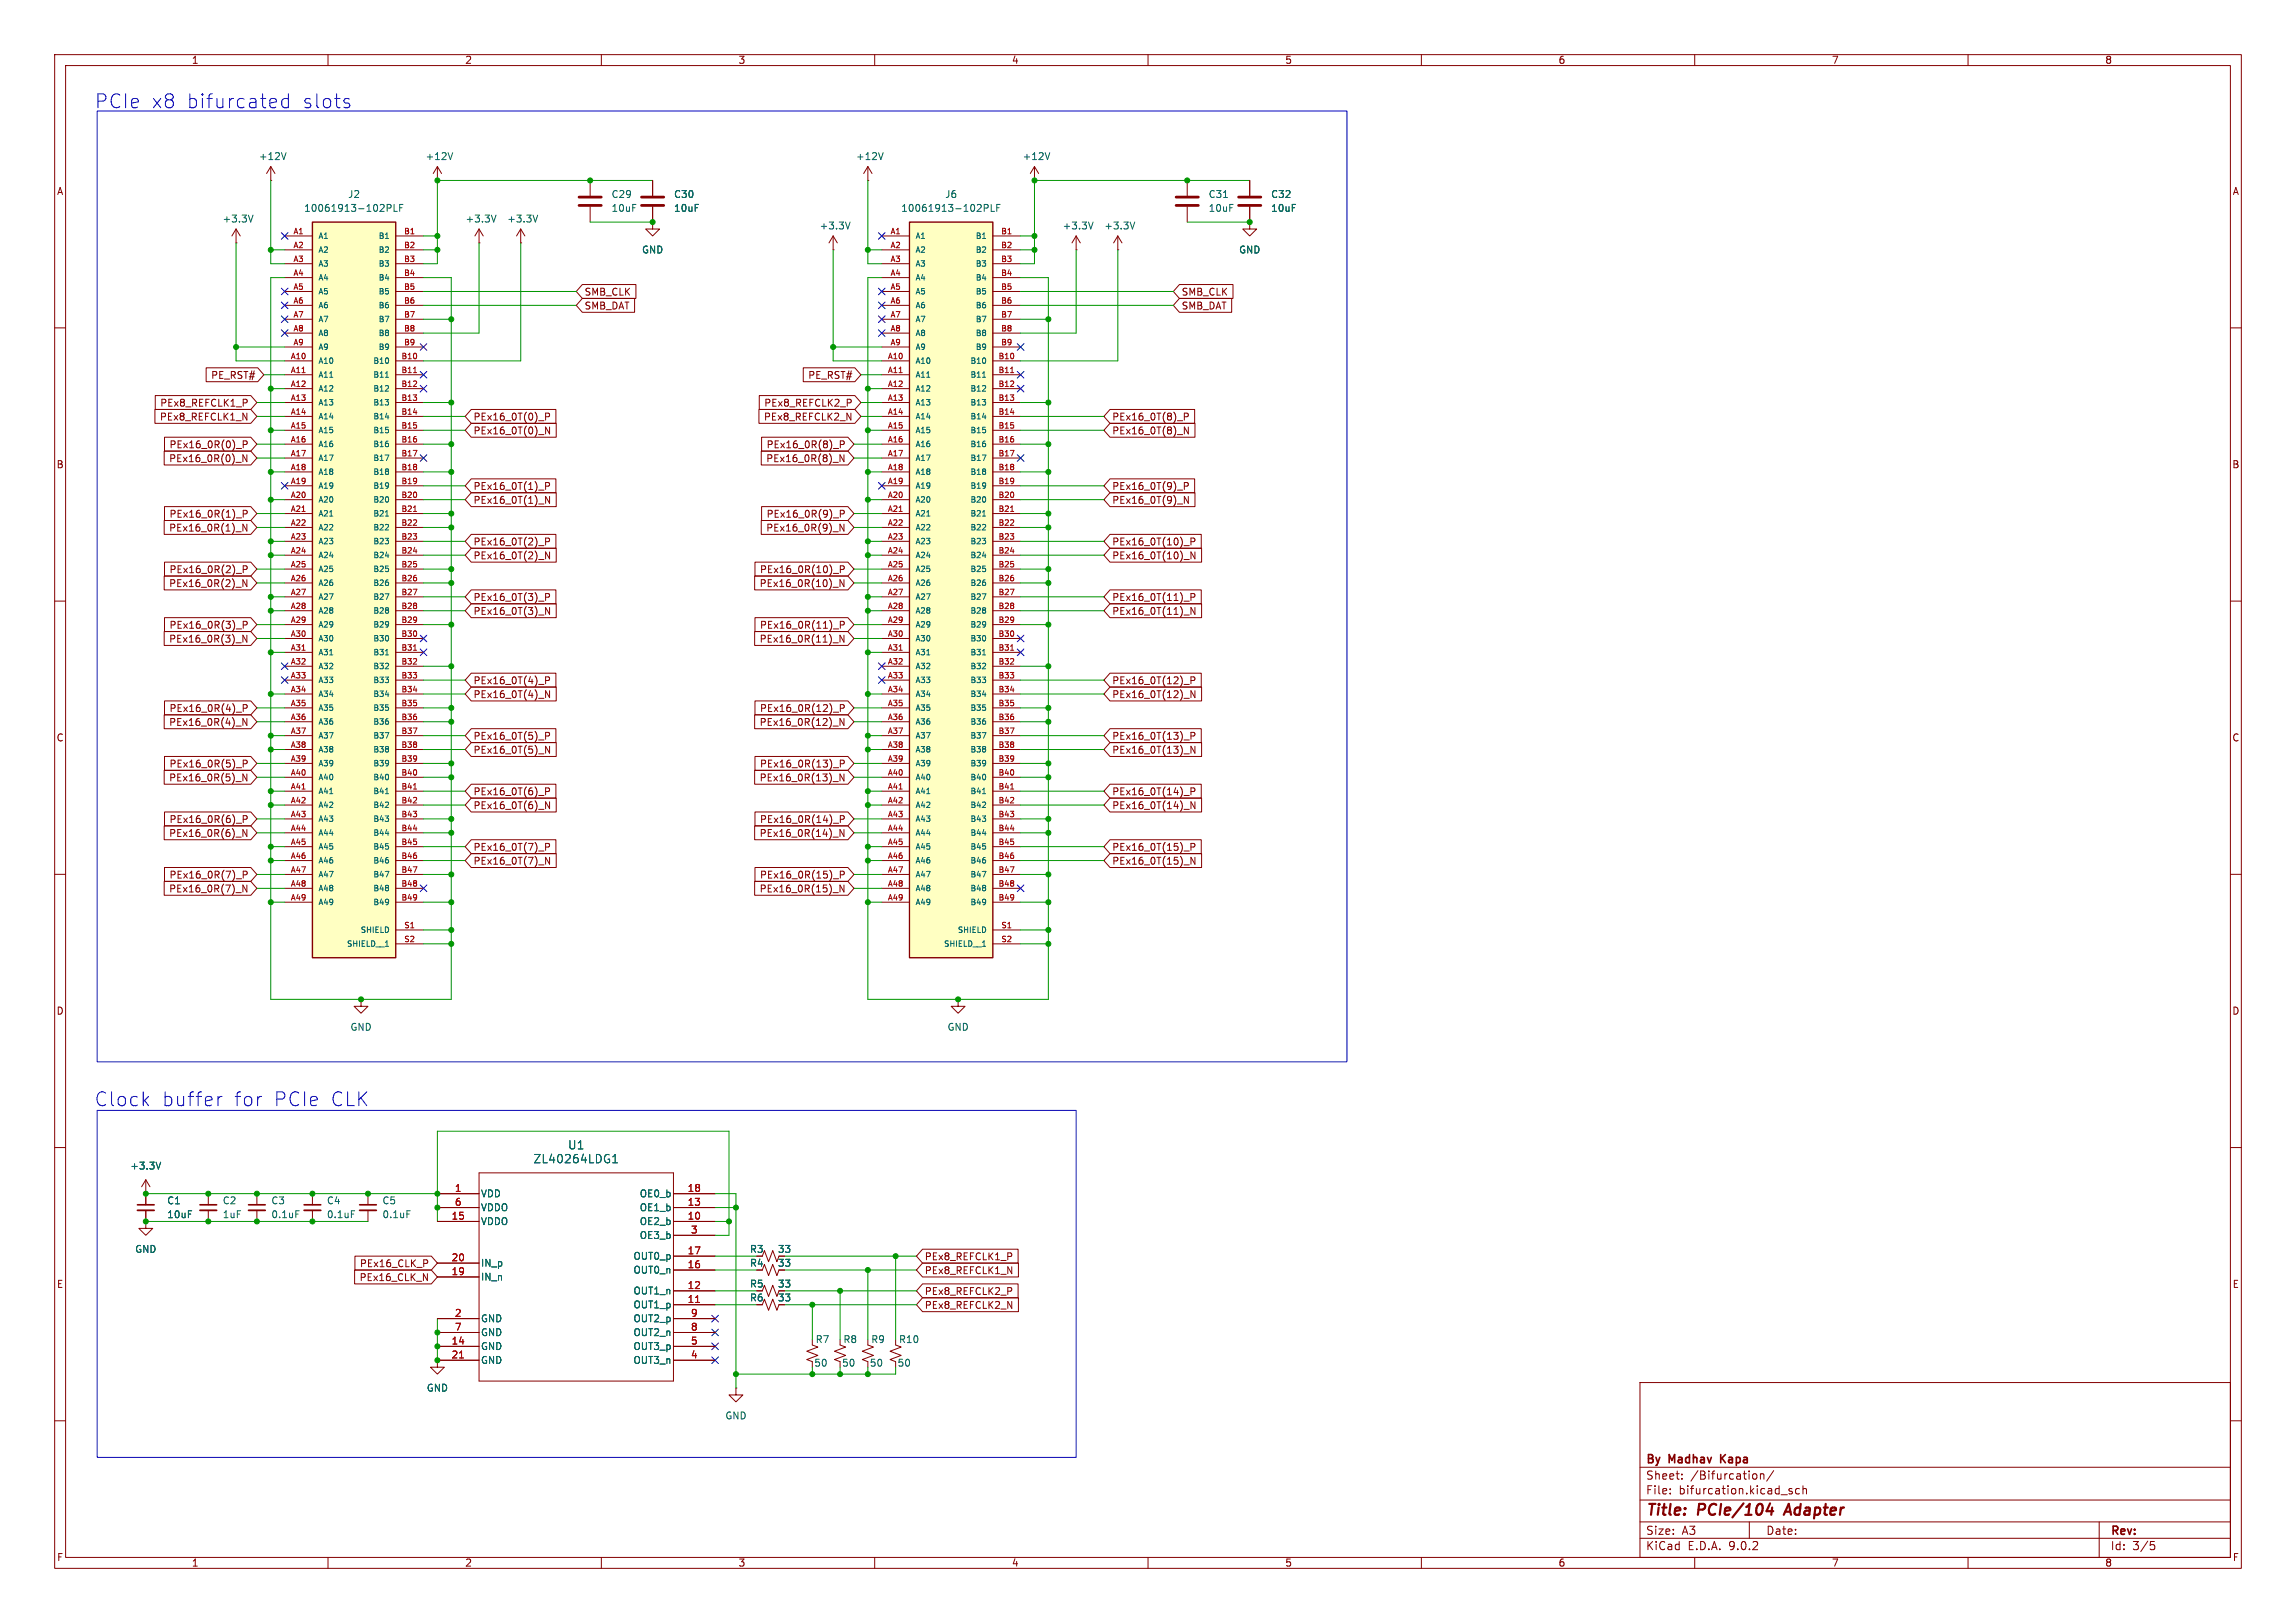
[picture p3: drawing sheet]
<svg xmlns="http://www.w3.org/2000/svg" width="420mm" height="297mm" viewBox="0 0 420 297" stroke-linecap="round" stroke-linejoin="round" font-family="sans-serif">
<defs><g id="words">
<g font-size="3.5" fill="#0000c2">
<text x="17.3" y="20">PCIe</text>
<text x="27.7" y="20">x8</text>
<text x="34" y="20">bifurcated</text>
<text x="55.2" y="20">slots</text>
<text x="17.3" y="202.7">Clock</text>
<text x="29.6" y="202.7">buffer</text>
<text x="42.7" y="202.7">for</text>
<text x="49.9" y="202.7">PCIe</text>
<text x="60.3" y="202.7">CLK</text>
</g>
<g font-size="2.8" fill="#840000">
<text x="301" y="277.9">Title:</text>
<text x="310.6" y="277.9">PCIe/104</text>
<text x="327.4" y="277.9">Adapter</text>
</g>
<g font-size="2.1" fill="#006464">
<text x="97.5" y="213.1">ZL40264LDG1</text>
<text x="103.8" y="210.5">U1</text>
</g>
<g font-size="2.1" fill="#840000">
<text x="301" y="268.2">By</text>
<text x="305.4" y="268.2">Madhav</text>
<text x="315.4" y="268.2">Kapa</text>
<text x="301" y="273.7">File:</text>
<text x="301" y="271">Sheet:</text>
<text x="307.1" y="273.7">bifurcation.kicad_sch</text>
<text x="309.2" y="271">/Bifurcation/</text>
<text x="301" y="281.1">Size:</text>
<text x="307.6" y="281.1">A3</text>
<text x="323" y="281.1">Date:</text>
<text x="386" y="281.3">Rev:</text>
<text x="301" y="283.9">KiCad</text>
<text x="308.7" y="283.9">E.D.A.</text>
<text x="316.3" y="283.9">9.0.2</text>
<text x="386" y="283.9">Id:</text>
<text x="390.1" y="283.9">3/5</text>
</g>
<g font-size="1.8" fill="#840000">
<text x="35" y="11.9">1</text>
<text x="85" y="11.9">2</text>
<text x="135" y="11.9">3</text>
<text x="185" y="11.9">4</text>
<text x="235" y="11.9">5</text>
<text x="285" y="11.9">6</text>
<text x="335" y="11.9">7</text>
<text x="385" y="11.9">8</text>
<text x="10.3" y="35.9">A</text>
<text x="408.3" y="35.9">A</text>
<text x="106.8" y="54.3">SMB_CLK</text>
<text x="106.8" y="56.8">SMB_DAT</text>
<text x="216.1" y="54.3">SMB_CLK</text>
<text x="216.1" y="56.8">SMB_DAT</text>
<text x="38.5" y="69.5">PE_RST#</text>
<text x="147.7" y="69.5">PE_RST#</text>
<text x="29.2" y="77.2">PEx8_REFCLK1_N</text>
<text x="29.2" y="74.6">PEx8_REFCLK1_P</text>
<text x="86.5" y="77.2">PEx16_0T(0)_P</text>
<text x="139.6" y="77.2">PEx8_REFCLK2_N</text>
<text x="139.7" y="74.6">PEx8_REFCLK2_P</text>
<text x="203.4" y="77.2">PEx16_0T(8)_P</text>
<text x="30.9" y="82.2">PEx16_0R(0)_P</text>
<text x="86.5" y="79.7">PEx16_0T(0)_N</text>
<text x="140.1" y="82.2">PEx16_0R(8)_P</text>
<text x="203.4" y="79.7">PEx16_0T(8)_N</text>
<text x="10.3" y="85.9">B</text>
<text x="30.8" y="84.8">PEx16_0R(0)_N</text>
<text x="86.5" y="89.9">PEx16_0T(1)_P</text>
<text x="140.1" y="84.8">PEx16_0R(8)_N</text>
<text x="203.4" y="89.9">PEx16_0T(9)_P</text>
<text x="408.2" y="85.9">B</text>
<text x="30.9" y="94.9">PEx16_0R(1)_P</text>
<text x="86.5" y="92.4">PEx16_0T(1)_N</text>
<text x="140.1" y="94.9">PEx16_0R(9)_P</text>
<text x="203.4" y="92.4">PEx16_0T(9)_N</text>
<text x="30.8" y="97.5">PEx16_0R(1)_N</text>
<text x="86.5" y="100">PEx16_0T(2)_P</text>
<text x="140.1" y="97.5">PEx16_0R(9)_N</text>
<text x="203.4" y="100">PEx16_0T(10)_P</text>
<text x="30.8" y="107.6">PEx16_0R(2)_N</text>
<text x="30.9" y="105.1">PEx16_0R(2)_P</text>
<text x="86.5" y="102.6">PEx16_0T(2)_N</text>
<text x="138.9" y="107.6">PEx16_0R(10)_N</text>
<text x="138.9" y="105.1">PEx16_0R(10)_P</text>
<text x="203.4" y="102.6">PEx16_0T(10)_N</text>
<text x="86.5" y="110.2">PEx16_0T(3)_P</text>
<text x="86.5" y="112.7">PEx16_0T(3)_N</text>
<text x="203.4" y="112.7">PEx16_0T(11)_N</text>
<text x="203.4" y="110.2">PEx16_0T(11)_P</text>
<text x="30.8" y="117.8">PEx16_0R(3)_N</text>
<text x="30.9" y="115.3">PEx16_0R(3)_P</text>
<text x="138.9" y="117.8">PEx16_0R(11)_N</text>
<text x="138.9" y="115.3">PEx16_0R(11)_P</text>
<text x="86.5" y="125.4">PEx16_0T(4)_P</text>
<text x="203.4" y="125.4">PEx16_0T(12)_P</text>
<text x="30.9" y="130.5">PEx16_0R(4)_P</text>
<text x="86.5" y="128">PEx16_0T(4)_N</text>
<text x="138.9" y="130.5">PEx16_0R(12)_P</text>
<text x="203.4" y="128">PEx16_0T(12)_N</text>
<text x="10.3" y="135.9">C</text>
<text x="30.8" y="133">PEx16_0R(4)_N</text>
<text x="86.5" y="135.6">PEx16_0T(5)_P</text>
<text x="138.9" y="133">PEx16_0R(12)_N</text>
<text x="203.4" y="135.6">PEx16_0T(13)_P</text>
<text x="408.2" y="135.9">C</text>
<text x="30.8" y="143.2">PEx16_0R(5)_N</text>
<text x="30.9" y="140.7">PEx16_0R(5)_P</text>
<text x="86.5" y="138.1">PEx16_0T(5)_N</text>
<text x="138.9" y="143.2">PEx16_0R(13)_N</text>
<text x="138.9" y="140.7">PEx16_0R(13)_P</text>
<text x="203.4" y="138.1">PEx16_0T(13)_N</text>
<text x="86.5" y="145.7">PEx16_0T(6)_P</text>
<text x="86.5" y="148.3">PEx16_0T(6)_N</text>
<text x="203.4" y="148.3">PEx16_0T(14)_N</text>
<text x="203.4" y="145.7">PEx16_0T(14)_P</text>
<text x="30.8" y="153.4">PEx16_0R(6)_N</text>
<text x="30.9" y="150.8">PEx16_0R(6)_P</text>
<text x="86.5" y="155.9">PEx16_0T(7)_P</text>
<text x="138.9" y="153.4">PEx16_0R(14)_N</text>
<text x="138.9" y="150.8">PEx16_0R(14)_P</text>
<text x="203.4" y="155.9">PEx16_0T(15)_P</text>
<text x="30.9" y="161">PEx16_0R(7)_P</text>
<text x="86.5" y="158.4">PEx16_0T(7)_N</text>
<text x="138.9" y="161">PEx16_0R(15)_P</text>
<text x="203.4" y="158.4">PEx16_0T(15)_N</text>
<text x="30.8" y="163.5">PEx16_0R(7)_N</text>
<text x="138.9" y="163.5">PEx16_0R(15)_N</text>
<text x="10.3" y="185.9">D</text>
<text x="408.2" y="185.9">D</text>
<text x="65.7" y="232.1">PEx16_CLK_P</text>
<text x="137.1" y="229.5">R3</text>
<text x="137.1" y="232">R4</text>
<text x="142.2" y="229.5">33</text>
<text x="142.2" y="232">33</text>
<text x="169.1" y="233.4">PEx8_REFCLK1_N</text>
<text x="169.1" y="230.8">PEx8_REFCLK1_P</text>
<text x="10.3" y="235.9">E</text>
<text x="65.7" y="234.6">PEx16_CLK_N</text>
<text x="137.1" y="238.4">R6</text>
<text x="137.1" y="235.8">R5</text>
<text x="142.2" y="238.4">33</text>
<text x="142.2" y="235.8">33</text>
<text x="169.1" y="237.2">PEx8_REFCLK2_P</text>
<text x="169.1" y="239.7">PEx8_REFCLK2_N</text>
<text x="408.3" y="235.9">E</text>
<text x="10.3" y="285.9">F</text>
<text x="35" y="286.9">1</text>
<text x="85" y="286.9">2</text>
<text x="135" y="286.9">3</text>
<text x="185" y="286.9">4</text>
<text x="235" y="286.9">5</text>
<text x="285" y="286.9">6</text>
<text x="335" y="286.9">7</text>
<text x="385" y="286.9">8</text>
<text x="408.3" y="285.9">F</text>
</g>
<g font-size="1.8" fill="#006464">
<text x="47.3" y="29.5">+12V</text>
<text x="77.7" y="29.5">+12V</text>
<text x="156.5" y="29.5">+12V</text>
<text x="187" y="29.5">+12V</text>
<text x="40.6" y="40.9">+3.3V</text>
<text x="55.5" y="39">10061913-102PLF</text>
<text x="63.6" y="36.4">J2</text>
<text x="85.1" y="40.9">+3.3V</text>
<text x="92.7" y="40.9">+3.3V</text>
<text x="111.8" y="36.4">C29</text>
<text x="111.8" y="39">10uF</text>
<text x="123.2" y="36.4">C30</text>
<text x="123.2" y="39">10uF</text>
<text x="164.8" y="39">10061913-102PLF</text>
<text x="172.8" y="36.4">J6</text>
<text x="221" y="36.4">C31</text>
<text x="221" y="39">10uF</text>
<text x="232.4" y="36.4">C32</text>
<text x="232.4" y="39">10uF</text>
<text x="117.3" y="46.6">GND</text>
<text x="149.8" y="42.2">+3.3V</text>
<text x="194.3" y="42.2">+3.3V</text>
<text x="201.9" y="42.2">+3.3V</text>
<text x="226.6" y="46.6">GND</text>
<text x="64" y="188.8">GND</text>
<text x="173.2" y="188.8">GND</text>
<text x="23.7" y="214.2">+3.3V</text>
<text x="30.5" y="220.6">C1</text>
<text x="40.6" y="220.6">C2</text>
<text x="49.5" y="220.6">C3</text>
<text x="59.7" y="220.6">C4</text>
<text x="69.9" y="220.6">C5</text>
<text x="87.9" y="219.3">VDD</text>
<text x="87.9" y="221.8">VDDO</text>
<text x="116.9" y="219.3">OE0_b</text>
<text x="116.9" y="221.8">OE1_b</text>
<text x="30.5" y="223.1">10uF</text>
<text x="40.6" y="223.1">1uF</text>
<text x="49.5" y="223.1">0.1uF</text>
<text x="59.7" y="223.1">0.1uF</text>
<text x="69.9" y="223.1">0.1uF</text>
<text x="87.9" y="224.4">VDDO</text>
<text x="116.9" y="224.4">OE2_b</text>
<text x="116.9" y="226.9">OE3_b</text>
<text x="24.6" y="229.5">GND</text>
<text x="87.9" y="232">IN_p</text>
<text x="115.8" y="230.7">OUT0_p</text>
<text x="115.8" y="233.3">OUT0_n</text>
<text x="87.9" y="234.5">IN_n</text>
<text x="115.8" y="237.1">OUT1_n</text>
<text x="115.8" y="239.6">OUT1_p</text>
<text x="87.9" y="242.2">GND</text>
<text x="87.9" y="244.7">GND</text>
<text x="115.8" y="242.2">OUT2_p</text>
<text x="115.8" y="244.7">OUT2_n</text>
<text x="149.1" y="246">R7</text>
<text x="154.2" y="246">R8</text>
<text x="159.3" y="246">R9</text>
<text x="164.3" y="246">R10</text>
<text x="87.9" y="247.2">GND</text>
<text x="87.9" y="249.8">GND</text>
<text x="115.8" y="247.2">OUT3_p</text>
<text x="115.8" y="249.8">OUT3_n</text>
<text x="148.9" y="250.3">50</text>
<text x="153.9" y="250.3">50</text>
<text x="159" y="250.3">50</text>
<text x="164.1" y="250.3">50</text>
<text x="78" y="254.9">GND</text>
<text x="132.6" y="259.9">GND</text>
</g>
<g font-size="1.8" fill="#a90000">
<text x="83.1" y="218.2">1</text>
<text x="83.1" y="220.7">6</text>
<text x="125.7" y="218.2">18</text>
<text x="125.7" y="220.7">13</text>
<text x="82.5" y="223.3">15</text>
<text x="125.7" y="223.3">10</text>
<text x="126.3" y="225.8">3</text>
<text x="82.5" y="230.9">20</text>
<text x="82.5" y="233.4">19</text>
<text x="125.7" y="229.6">17</text>
<text x="125.7" y="232.2">16</text>
<text x="125.7" y="236">12</text>
<text x="125.7" y="238.5">11</text>
<text x="83.1" y="241">2</text>
<text x="83.1" y="243.6">7</text>
<text x="126.3" y="241">9</text>
<text x="126.3" y="243.6">8</text>
<text x="82.5" y="246.1">14</text>
<text x="82.5" y="248.7">21</text>
<text x="126.3" y="246.1">5</text>
<text x="126.3" y="248.7">4</text>
</g>
<g font-size="1.4" fill="#a90000">
<text x="53.6" y="42.9">A1</text>
<text x="53.6" y="45.5">A2</text>
<text x="73.8" y="42.9">B1</text>
<text x="73.8" y="45.5">B2</text>
<text x="162.8" y="42.9">A1</text>
<text x="162.8" y="45.5">A2</text>
<text x="183" y="42.9">B1</text>
<text x="183" y="45.5">B2</text>
<text x="53.6" y="48">A3</text>
<text x="53.6" y="50.5">A4</text>
<text x="53.6" y="53.1">A5</text>
<text x="73.8" y="48">B3</text>
<text x="73.8" y="50.5">B4</text>
<text x="73.8" y="53.1">B5</text>
<text x="162.8" y="48">A3</text>
<text x="162.8" y="50.5">A4</text>
<text x="162.8" y="53.1">A5</text>
<text x="183" y="48">B3</text>
<text x="183" y="50.5">B4</text>
<text x="183" y="53.1">B5</text>
<text x="53.6" y="55.6">A6</text>
<text x="53.6" y="58.2">A7</text>
<text x="73.8" y="55.6">B6</text>
<text x="73.8" y="58.2">B7</text>
<text x="162.8" y="55.6">A6</text>
<text x="162.8" y="58.2">A7</text>
<text x="183" y="55.6">B6</text>
<text x="183" y="58.2">B7</text>
<text x="53.1" y="65.8">A10</text>
<text x="53.6" y="60.7">A8</text>
<text x="53.6" y="63.2">A9</text>
<text x="73.3" y="65.8">B10</text>
<text x="73.8" y="60.7">B8</text>
<text x="73.8" y="63.2">B9</text>
<text x="162.3" y="65.8">A10</text>
<text x="162.8" y="60.7">A8</text>
<text x="162.8" y="63.2">A9</text>
<text x="182.5" y="65.8">B10</text>
<text x="183" y="60.7">B8</text>
<text x="183" y="63.2">B9</text>
<text x="53.1" y="68.3">A11</text>
<text x="53.1" y="70.9">A12</text>
<text x="73.3" y="68.3">B11</text>
<text x="73.3" y="70.9">B12</text>
<text x="162.3" y="68.3">A11</text>
<text x="162.3" y="70.9">A12</text>
<text x="182.5" y="68.3">B11</text>
<text x="182.5" y="70.9">B12</text>
<text x="53.1" y="73.4">A13</text>
<text x="53.1" y="75.9">A14</text>
<text x="73.3" y="73.4">B13</text>
<text x="73.3" y="75.9">B14</text>
<text x="162.3" y="73.4">A13</text>
<text x="162.3" y="75.9">A14</text>
<text x="182.5" y="73.4">B13</text>
<text x="182.5" y="75.9">B14</text>
<text x="53.1" y="78.5">A15</text>
<text x="53.1" y="81">A16</text>
<text x="53.1" y="83.6">A17</text>
<text x="73.3" y="78.5">B15</text>
<text x="73.3" y="81">B16</text>
<text x="73.3" y="83.6">B17</text>
<text x="162.3" y="78.5">A15</text>
<text x="162.3" y="81">A16</text>
<text x="162.3" y="83.6">A17</text>
<text x="182.5" y="78.5">B15</text>
<text x="182.5" y="81">B16</text>
<text x="182.5" y="83.6">B17</text>
<text x="53.1" y="86.1">A18</text>
<text x="53.1" y="88.6">A19</text>
<text x="73.3" y="86.1">B18</text>
<text x="73.3" y="88.6">B19</text>
<text x="162.3" y="86.1">A18</text>
<text x="162.3" y="88.6">A19</text>
<text x="182.5" y="86.1">B18</text>
<text x="182.5" y="88.6">B19</text>
<text x="53.1" y="91.2">A20</text>
<text x="53.1" y="93.7">A21</text>
<text x="73.3" y="91.2">B20</text>
<text x="73.3" y="93.7">B21</text>
<text x="162.3" y="91.2">A20</text>
<text x="162.3" y="93.7">A21</text>
<text x="182.5" y="91.2">B20</text>
<text x="182.5" y="93.7">B21</text>
<text x="53.1" y="96.3">A22</text>
<text x="53.1" y="98.8">A23</text>
<text x="53.1" y="101.3">A24</text>
<text x="73.3" y="96.3">B22</text>
<text x="73.3" y="98.8">B23</text>
<text x="73.3" y="101.3">B24</text>
<text x="162.3" y="96.3">A22</text>
<text x="162.3" y="98.8">A23</text>
<text x="162.3" y="101.3">A24</text>
<text x="182.5" y="96.3">B22</text>
<text x="182.5" y="98.8">B23</text>
<text x="182.5" y="101.3">B24</text>
<text x="53.1" y="103.9">A25</text>
<text x="53.1" y="106.4">A26</text>
<text x="73.3" y="103.9">B25</text>
<text x="73.3" y="106.4">B26</text>
<text x="162.3" y="103.9">A25</text>
<text x="162.3" y="106.4">A26</text>
<text x="182.5" y="103.9">B25</text>
<text x="182.5" y="106.4">B26</text>
<text x="53.1" y="109">A27</text>
<text x="53.1" y="111.5">A28</text>
<text x="73.3" y="109">B27</text>
<text x="73.3" y="111.5">B28</text>
<text x="162.3" y="109">A27</text>
<text x="162.3" y="111.5">A28</text>
<text x="182.5" y="109">B27</text>
<text x="182.5" y="111.5">B28</text>
<text x="53.1" y="114">A29</text>
<text x="53.1" y="116.6">A30</text>
<text x="53.1" y="119.1">A31</text>
<text x="73.3" y="114">B29</text>
<text x="73.3" y="116.6">B30</text>
<text x="73.3" y="119.1">B31</text>
<text x="162.3" y="114">A29</text>
<text x="162.3" y="116.6">A30</text>
<text x="162.3" y="119.1">A31</text>
<text x="182.5" y="114">B29</text>
<text x="182.5" y="116.6">B30</text>
<text x="182.5" y="119.1">B31</text>
<text x="53.1" y="121.7">A32</text>
<text x="53.1" y="124.2">A33</text>
<text x="73.3" y="121.7">B32</text>
<text x="73.3" y="124.2">B33</text>
<text x="162.3" y="121.7">A32</text>
<text x="162.3" y="124.2">A33</text>
<text x="182.5" y="121.7">B32</text>
<text x="182.5" y="124.2">B33</text>
<text x="53.1" y="126.7">A34</text>
<text x="53.1" y="129.3">A35</text>
<text x="53.1" y="131.8">A36</text>
<text x="73.3" y="126.7">B34</text>
<text x="73.3" y="129.3">B35</text>
<text x="73.3" y="131.8">B36</text>
<text x="162.3" y="126.7">A34</text>
<text x="162.3" y="129.3">A35</text>
<text x="162.3" y="131.8">A36</text>
<text x="182.5" y="126.7">B34</text>
<text x="182.5" y="129.3">B35</text>
<text x="182.5" y="131.8">B36</text>
<text x="53.1" y="134.4">A37</text>
<text x="53.1" y="136.9">A38</text>
<text x="73.3" y="134.4">B37</text>
<text x="73.3" y="136.9">B38</text>
<text x="162.3" y="134.4">A37</text>
<text x="162.3" y="136.9">A38</text>
<text x="182.5" y="134.4">B37</text>
<text x="182.5" y="136.9">B38</text>
<text x="53.1" y="139.4">A39</text>
<text x="53.1" y="142">A40</text>
<text x="73.3" y="139.4">B39</text>
<text x="73.3" y="142">B40</text>
<text x="162.3" y="139.4">A39</text>
<text x="162.3" y="142">A40</text>
<text x="182.5" y="139.4">B39</text>
<text x="182.5" y="142">B40</text>
<text x="53.1" y="144.5">A41</text>
<text x="53.1" y="147.1">A42</text>
<text x="53.1" y="149.6">A43</text>
<text x="73.3" y="144.5">B41</text>
<text x="73.3" y="147.1">B42</text>
<text x="73.3" y="149.6">B43</text>
<text x="162.3" y="144.5">A41</text>
<text x="162.3" y="147.1">A42</text>
<text x="162.3" y="149.6">A43</text>
<text x="182.5" y="144.5">B41</text>
<text x="182.5" y="147.1">B42</text>
<text x="182.5" y="149.6">B43</text>
<text x="53.1" y="152.1">A44</text>
<text x="53.1" y="154.7">A45</text>
<text x="73.3" y="152.1">B44</text>
<text x="73.3" y="154.7">B45</text>
<text x="162.3" y="152.1">A44</text>
<text x="162.3" y="154.7">A45</text>
<text x="182.5" y="152.1">B44</text>
<text x="182.5" y="154.7">B45</text>
<text x="53.1" y="157.2">A46</text>
<text x="53.1" y="159.8">A47</text>
<text x="73.3" y="157.2">B46</text>
<text x="73.3" y="159.8">B47</text>
<text x="162.3" y="157.2">A46</text>
<text x="162.3" y="159.8">A47</text>
<text x="182.5" y="157.2">B46</text>
<text x="182.5" y="159.8">B47</text>
<text x="53.1" y="162.3">A48</text>
<text x="53.1" y="164.8">A49</text>
<text x="73.3" y="162.3">B48</text>
<text x="73.3" y="164.8">B49</text>
<text x="162.3" y="162.3">A48</text>
<text x="162.3" y="164.8">A49</text>
<text x="182.5" y="162.3">B48</text>
<text x="182.5" y="164.8">B49</text>
<text x="73.8" y="169.9">S1</text>
<text x="73.8" y="172.5">S2</text>
<text x="183.1" y="169.9">S1</text>
<text x="183.1" y="172.5">S2</text>
</g>
<g font-size="1.4" fill="#006464">
<text x="58.2" y="43.9">A1</text>
<text x="58.2" y="46.5">A2</text>
<text x="69.1" y="43.9">B1</text>
<text x="69.1" y="46.5">B2</text>
<text x="167.4" y="43.9">A1</text>
<text x="167.4" y="46.5">A2</text>
<text x="178.4" y="43.9">B1</text>
<text x="178.4" y="46.5">B2</text>
<text x="58.2" y="49">A3</text>
<text x="58.2" y="51.5">A4</text>
<text x="69.1" y="49">B3</text>
<text x="69.1" y="51.5">B4</text>
<text x="167.4" y="49">A3</text>
<text x="167.4" y="51.5">A4</text>
<text x="178.4" y="49">B3</text>
<text x="178.4" y="51.5">B4</text>
<text x="58.2" y="54.1">A5</text>
<text x="58.2" y="56.6">A6</text>
<text x="58.2" y="59.2">A7</text>
<text x="69.1" y="54.1">B5</text>
<text x="69.1" y="56.6">B6</text>
<text x="69.1" y="59.2">B7</text>
<text x="167.4" y="54.1">A5</text>
<text x="167.4" y="56.6">A6</text>
<text x="167.4" y="59.2">A7</text>
<text x="178.4" y="54.1">B5</text>
<text x="178.4" y="56.6">B6</text>
<text x="178.4" y="59.2">B7</text>
<text x="58.2" y="61.7">A8</text>
<text x="58.2" y="64.2">A9</text>
<text x="69.1" y="61.7">B8</text>
<text x="69.1" y="64.2">B9</text>
<text x="167.4" y="61.7">A8</text>
<text x="167.4" y="64.2">A9</text>
<text x="178.4" y="61.7">B8</text>
<text x="178.4" y="64.2">B9</text>
<text x="58.2" y="66.8">A10</text>
<text x="58.2" y="69.3">A11</text>
<text x="58.2" y="71.9">A12</text>
<text x="68.2" y="66.8">B10</text>
<text x="68.2" y="69.3">B11</text>
<text x="68.2" y="71.9">B12</text>
<text x="167.4" y="66.8">A10</text>
<text x="167.4" y="69.3">A11</text>
<text x="167.4" y="71.9">A12</text>
<text x="177.4" y="66.8">B10</text>
<text x="177.4" y="69.3">B11</text>
<text x="177.4" y="71.9">B12</text>
<text x="58.2" y="74.4">A13</text>
<text x="58.2" y="76.9">A14</text>
<text x="68.2" y="74.4">B13</text>
<text x="68.2" y="76.9">B14</text>
<text x="167.4" y="74.4">A13</text>
<text x="167.4" y="76.9">A14</text>
<text x="177.4" y="74.4">B13</text>
<text x="177.4" y="76.9">B14</text>
<text x="58.2" y="79.5">A15</text>
<text x="58.2" y="82">A16</text>
<text x="68.2" y="79.5">B15</text>
<text x="68.2" y="82">B16</text>
<text x="167.4" y="79.5">A15</text>
<text x="167.4" y="82">A16</text>
<text x="177.4" y="79.5">B15</text>
<text x="177.4" y="82">B16</text>
<text x="58.2" y="84.6">A17</text>
<text x="58.2" y="87.1">A18</text>
<text x="58.2" y="89.6">A19</text>
<text x="68.2" y="84.6">B17</text>
<text x="68.2" y="87.1">B18</text>
<text x="68.2" y="89.6">B19</text>
<text x="167.4" y="84.6">A17</text>
<text x="167.4" y="87.1">A18</text>
<text x="167.4" y="89.6">A19</text>
<text x="177.4" y="84.6">B17</text>
<text x="177.4" y="87.1">B18</text>
<text x="177.4" y="89.6">B19</text>
<text x="58.2" y="92.2">A20</text>
<text x="58.2" y="94.7">A21</text>
<text x="68.2" y="92.2">B20</text>
<text x="68.2" y="94.7">B21</text>
<text x="167.4" y="92.2">A20</text>
<text x="167.4" y="94.7">A21</text>
<text x="177.4" y="92.2">B20</text>
<text x="177.4" y="94.7">B21</text>
<text x="58.2" y="97.3">A22</text>
<text x="58.2" y="99.8">A23</text>
<text x="68.2" y="97.3">B22</text>
<text x="68.2" y="99.8">B23</text>
<text x="167.4" y="97.3">A22</text>
<text x="167.4" y="99.8">A23</text>
<text x="177.4" y="97.3">B22</text>
<text x="177.4" y="99.8">B23</text>
<text x="58.2" y="102.3">A24</text>
<text x="58.2" y="104.9">A25</text>
<text x="58.2" y="107.4">A26</text>
<text x="68.2" y="102.3">B24</text>
<text x="68.2" y="104.9">B25</text>
<text x="68.2" y="107.4">B26</text>
<text x="167.4" y="102.3">A24</text>
<text x="167.4" y="104.9">A25</text>
<text x="167.4" y="107.4">A26</text>
<text x="177.4" y="102.3">B24</text>
<text x="177.4" y="104.9">B25</text>
<text x="177.4" y="107.4">B26</text>
<text x="58.2" y="110">A27</text>
<text x="58.2" y="112.5">A28</text>
<text x="68.2" y="110">B27</text>
<text x="68.2" y="112.5">B28</text>
<text x="167.4" y="110">A27</text>
<text x="167.4" y="112.5">A28</text>
<text x="177.4" y="110">B27</text>
<text x="177.4" y="112.5">B28</text>
<text x="58.2" y="115">A29</text>
<text x="58.2" y="117.6">A30</text>
<text x="68.2" y="115">B29</text>
<text x="68.2" y="117.6">B30</text>
<text x="167.4" y="115">A29</text>
<text x="167.4" y="117.6">A30</text>
<text x="177.4" y="115">B29</text>
<text x="177.4" y="117.6">B30</text>
<text x="58.2" y="120.1">A31</text>
<text x="58.2" y="122.7">A32</text>
<text x="58.2" y="125.2">A33</text>
<text x="68.2" y="120.1">B31</text>
<text x="68.2" y="122.7">B32</text>
<text x="68.2" y="125.2">B33</text>
<text x="167.4" y="120.1">A31</text>
<text x="167.4" y="122.7">A32</text>
<text x="167.4" y="125.2">A33</text>
<text x="177.4" y="120.1">B31</text>
<text x="177.4" y="122.7">B32</text>
<text x="177.4" y="125.2">B33</text>
<text x="58.2" y="127.7">A34</text>
<text x="58.2" y="130.3">A35</text>
<text x="68.2" y="127.7">B34</text>
<text x="68.2" y="130.3">B35</text>
<text x="167.4" y="127.7">A34</text>
<text x="167.4" y="130.3">A35</text>
<text x="177.4" y="127.7">B34</text>
<text x="177.4" y="130.3">B35</text>
<text x="58.2" y="132.8">A36</text>
<text x="58.2" y="135.4">A37</text>
<text x="58.2" y="137.9">A38</text>
<text x="68.2" y="132.8">B36</text>
<text x="68.2" y="135.4">B37</text>
<text x="68.2" y="137.9">B38</text>
<text x="167.4" y="132.8">A36</text>
<text x="167.4" y="135.4">A37</text>
<text x="167.4" y="137.9">A38</text>
<text x="177.4" y="132.8">B36</text>
<text x="177.4" y="135.4">B37</text>
<text x="177.4" y="137.9">B38</text>
<text x="58.2" y="140.4">A39</text>
<text x="58.2" y="143">A40</text>
<text x="68.2" y="140.4">B39</text>
<text x="68.2" y="143">B40</text>
<text x="167.4" y="140.4">A39</text>
<text x="167.4" y="143">A40</text>
<text x="177.4" y="140.4">B39</text>
<text x="177.4" y="143">B40</text>
<text x="58.2" y="145.5">A41</text>
<text x="58.2" y="148.1">A42</text>
<text x="68.2" y="145.5">B41</text>
<text x="68.2" y="148.1">B42</text>
<text x="167.4" y="145.5">A41</text>
<text x="167.4" y="148.1">A42</text>
<text x="177.4" y="145.5">B41</text>
<text x="177.4" y="148.1">B42</text>
<text x="58.2" y="150.6">A43</text>
<text x="58.2" y="153.1">A44</text>
<text x="58.2" y="155.7">A45</text>
<text x="68.2" y="150.6">B43</text>
<text x="68.2" y="153.1">B44</text>
<text x="68.2" y="155.7">B45</text>
<text x="167.4" y="150.6">A43</text>
<text x="167.4" y="153.1">A44</text>
<text x="167.4" y="155.7">A45</text>
<text x="177.4" y="150.6">B43</text>
<text x="177.4" y="153.1">B44</text>
<text x="177.4" y="155.7">B45</text>
<text x="58.2" y="158.2">A46</text>
<text x="58.2" y="160.8">A47</text>
<text x="68.2" y="158.2">B46</text>
<text x="68.2" y="160.8">B47</text>
<text x="167.4" y="158.2">A46</text>
<text x="167.4" y="160.8">A47</text>
<text x="177.4" y="158.2">B46</text>
<text x="177.4" y="160.8">B47</text>
<text x="58.2" y="163.3">A48</text>
<text x="58.2" y="165.8">A49</text>
<text x="68.2" y="163.3">B48</text>
<text x="68.2" y="165.8">B49</text>
<text x="167.4" y="163.3">A48</text>
<text x="167.4" y="165.8">A49</text>
<text x="177.4" y="163.3">B48</text>
<text x="177.4" y="165.8">B49</text>
<text x="63.3" y="173.5">SHIELD__1</text>
<text x="65.8" y="170.9">SHIELD</text>
<text x="172.6" y="173.5">SHIELD__1</text>
<text x="175.1" y="170.9">SHIELD</text>
</g>
</g></defs>
<g fill="none" stroke="#840000" stroke-width=".18">
<path d="M10 10h400v277h-400zM12 12h396v273h-396zM60 10v2M110 10v2M160 10v2M210 10v2M260 10v2M310 10v2M360 10v2M49.5 33h.1M49.5 30.5l-.7 1.3M49.5 30.5l.8 1.3"/>
<path d="M49.5 30.5v2.5M107.9 33v2.8M107.9 37.8v2.8M119.4 33v2.8M119.4 37.8v2.8M158.7 33h.1M158.7 30.5v2.5M158.7 30.5l-.7 1.3M158.7 30.5l.8 1.3M189.2 33h.1M189.2 30.5l.8 1.3M189.2 30.5l-.7 1.3"/>
<path d="M189.2 30.5v2.5M217.2 33v2.8M217.2 37.8v2.8M228.6 33v2.8M228.6 37.8v2.8M43.2 44.5h.1M43.2 41.9l-.8 1.3M43.2 41.9l.7 1.3M43.2 41.9v2.6M87.6 44.5h.1M87.6 41.9l-.7 1.3M87.6 41.9l.8 1.3"/>
<path d="M87.6 41.9v2.6M95.2 44.5h.1M95.2 41.9l-.7 1.3M95.2 41.9l.8 1.3M95.2 41.9v2.6M119.4 40.6v1.3h1.2l-1.2 1.3-1.3-1.3h1.3M119.4 40.6h.1M152.4 45.7h.1M152.4 43.2l-.8 1.3M152.4 43.2l.8 1.3M152.4 43.2v2.5M196.8 45.7h.1"/>
<path d="M196.8 43.2l-.7 1.3M196.8 43.2l.8 1.3M196.8 43.2v2.5M204.5 45.7h.1M204.5 43.2l-.8 1.3M204.5 43.2l.7 1.3M204.5 43.2v2.5M228.6 40.6v1.3h1.3l-1.3 1.3-1.3-1.3h1.3M228.6 40.6h.1M10 60h2M408 60h2M10 110h2"/>
<path d="M408 110h2M10 160h2M408 160h2M175.3 182.9v1.3h1.2l-1.2 1.2-1.3-1.2h1.3M175.3 182.9h.1M10 210h2M26.7 218.4v2.1M67.3 218.4v2.1M408 210h2M26.7 221.5v2M67.3 221.5v2M139.4 238.8l.4-1.1 .8 2.1 .8-2.1 .7 2.1 .4-1"/>
<path d="M134.6 254v1.3h1.3l-1.3 1.2-1.3-1.2h1.3M134.6 254h.1M148.6 245.1v1l1 .4-2 .8 2 .7-2 .8 1 .4M158.7 245.1v1l1.1 .4-2.1 .8 2.1 .7-2.1 .8 1 .4M300 253h108v32h-108zM10 260h2M300 278.5h108M300 274.5h108M300 268.5h108M305.5 273.2v.2M305.5 272.5v.1M307.7 270.5v.2"/>
<path d="M307.7 269.8v.1M320 278.5v3M320.9 269.7l.3 .1 .2 .2-.1 .5-.4 .2M322 269.8l.2-.1 .4 .1 .1 .9M322 269.7v1M324.4 269.1l-1.2 1.9M327.8 272.5l-.4-.1-.2 .2 .1 .2 .5 .2v.3h-.6M329.2 272.5l-.5-.1-.3 .3v.4l.2 .2h.6M329.8 272.5l.2-.1 .4 .1v.9M329.8 271.9v1.5M384 278.5v6.5M408 260h2"/>
<path d="M60 285v2M110 285v2M160 285v2M210 285v2M260 285v2M300 281.5h108M310 285v2M360 285v2M393.4 282.1h.7M393.5 282.7h.4l.3 .2-.2 .6-.5 .1"/>
</g>
<path d="M323.8 275.1l-.7 1.4h1.3M324.2 275.9l-.2 1.3M327.2 275.2l-.9 2" fill="none" stroke="#840000" stroke-width=".4"/>
<path d="M25.1 220.5h3.1M65.8 220.5h3M314.8 266.2v1.5M315.6 266.2l-.8 .8" fill="none" stroke="#840000" stroke-width=".3"/>
<path d="M46.3 39.4l-.4 1.2M52.3 27.9l-.4 1.3M90.7 39.4l-.4 1.2M98.4 39.4l-.5 1.2M161.5 27.9l-.4 1.3M192 27.9l-.4 1.3M223.8 36.1h.7M155.5 40.6l-.4 1.3M200 40.6l-.5 1.3M207.6 40.6l-.5 1.3M74.4 221.6h.6" fill="none" stroke="#006464" stroke-width=".18"/>
<path d="M25.1 221.5h3.1M65.8 221.5h3" fill="none" stroke="#840000" stroke-width=".33"/>
<path d="M105.9 36.1h4.1M105.9 37.6h4.1M117.3 36.1h4.1M117.3 37.6h4.1M215.1 36.1h4.1M215.1 37.6h4.1M226.6 36.1h4M226.6 37.6h4" fill="none" stroke="#840000" stroke-width=".51"/>
<path d="M166.4 40.6h15.2v134.7h-15.2z" fill="#ffffc2"/>
<path d="M166.4 40.6h15.2v134.7h-15.2z" fill="none" stroke="#840000" stroke-width=".25"/>
<g fill="none" stroke="#840000" stroke-width=".18">
<path d="M161.3 43.2h5.1M161.3 45.7h5.1M161.3 48.3h5.1M161.3 50.8h5.1M161.3 53.3h5.1M161.3 55.9h5.1M161.3 58.4h5.1M181.6 43.2h5.1M181.6 45.7h5.1M181.6 48.3h5.1M181.6 50.8h5.1M181.6 53.3h5.1"/>
<path d="M181.6 55.9h5.1M181.6 58.4h5.1M161.3 61h5.1M161.3 63.5h5.1M161.3 66h5.1M161.3 68.6h5.1M161.3 71.1h5.1M161.3 73.7h5.1M161.3 76.2h5.1M161.3 78.7h5.1M181.6 61h5.1M181.6 63.5h5.1"/>
<path d="M181.6 66h5.1M181.6 68.6h5.1M181.6 71.1h5.1M181.6 73.7h5.1M181.6 76.2h5.1M181.6 78.7h5.1M161.3 81.3h5.1M161.3 83.8h5.1M161.3 86.4h5.1M161.3 88.9h5.1M161.3 91.4h5.1M161.3 94h5.1"/>
<path d="M161.3 96.5h5.1M161.3 99.1h5.1M181.6 81.3h5.1M181.6 83.8h5.1M181.6 86.4h5.1M181.6 88.9h5.1M181.6 91.4h5.1M181.6 94h5.1M181.6 96.5h5.1M181.6 99.1h5.1M161.3 101.6h5.1M161.3 104.1h5.1"/>
<path d="M161.3 106.7h5.1M161.3 109.2h5.1M161.3 111.8h5.1M161.3 114.3h5.1M161.3 116.8h5.1M161.3 119.4h5.1M181.6 101.6h5.1M181.6 104.1h5.1M181.6 106.7h5.1M181.6 109.2h5.1M181.6 111.8h5.1M181.6 114.3h5.1"/>
<path d="M181.6 116.8h5.1M181.6 119.4h5.1M161.3 121.9h5.1M161.3 124.5h5.1M161.3 127h5.1M161.3 129.5h5.1M161.3 132.1h5.1M161.3 134.6h5.1M161.3 137.2h5.1M161.3 139.7h5.1M181.6 121.9h5.1M181.6 124.5h5.1"/>
<path d="M181.6 127h5.1M181.6 129.5h5.1M181.6 132.1h5.1M181.6 134.6h5.1M181.6 137.2h5.1M181.6 139.7h5.1M161.3 142.2h5.1M161.3 144.8h5.1M161.3 147.3h5.1M161.3 149.9h5.1M161.3 152.4h5.1M161.3 154.9h5.1"/>
<path d="M161.3 157.5h5.1M181.6 142.2h5.1M181.6 144.8h5.1M181.6 147.3h5.1M181.6 149.9h5.1M181.6 152.4h5.1M181.6 154.9h5.1M181.6 157.5h5.1M161.3 160h5.1M161.3 162.6h5.1M161.3 165.1h5.1M181.6 160h5.1"/>
<path d="M181.6 162.6h5.1M181.6 165.1h5.1M181.6 170.2h5.1M181.6 172.7h5.1M66 182.9v1.3h1.3l-1.3 1.2-1.2-1.2h1.2M66 182.9h.1"/>
</g>
<path d="M164.5 68.2h.5M184.9 68.2h.5M164.5 93.6h.5M184.9 93.6h.5M164.5 119h.5M184.9 119h.5M164.5 144.4h.5M184.9 144.4h.5" fill="none" stroke="#a90000" stroke-width=".18"/>
<path d="M180 38.1l.6-.1 .2-.2-.1-.3-.7-.1v1.3M181.3 37.4v1.3h.6M182.3 38h.5M182.9 37.4h-.6v1.3M179.7 69h.6M179.7 94.4h.6M179.7 119.8h.6M179.7 145.2h.6M179.7 173.2h.6" fill="none" stroke="#006464" stroke-width=".18"/>
<path d="M57.1 40.6h15.3v134.7h-15.3z" fill="#ffffc2"/>
<path d="M57.1 40.6h15.3v134.7h-15.3z" fill="none" stroke="#840000" stroke-width=".25"/>
<g fill="none" stroke="#840000" stroke-width=".18">
<path d="M80 33h.1M80 30.5l-.8 1.3M80 30.5l.8 1.3M80 30.5v2.5M119.4 33v2.8M119.4 37.8v2.8M228.6 33v2.8M228.6 37.8v2.8M52.1 43.2h5M52.1 45.7h5M52.1 48.3h5M52.1 50.8h5"/>
<path d="M52.1 53.3h5M52.1 55.9h5M52.1 58.4h5M72.4 43.2h5.1M72.4 45.7h5.1M72.4 48.3h5.1M72.4 50.8h5.1M72.4 53.3h5.1M72.4 55.9h5.1M72.4 58.4h5.1M106.5 52.1h9.8v2.5h-9.8l-1.1-1.3zM106.5 54.6h9.6v2.6h-9.6l-1.1-1.3z"/>
<path d="M119.4 40.6h.1M215.7 52.1h9.8v2.5h-9.8l-1.1-1.3zM215.7 54.6h9.6v2.6h-9.6l-1.1-1.3zM228.6 40.6h.1M28.3 74.9h17.6l1.1 1.3-1.1 1.3h-17.6zM28.4 72.4h17.5l1.1 1.3-1.1 1.2h-17.5zM37.7 67.3h9.4l1.2 1.3-1.2 1.3h-9.4zM44.4 75.6l.8 1.3v-1.3M45 73.1l.2 .2v.3l-.2 .1M52.1 61h5M52.1 63.5h5M52.1 66h5"/>
<path d="M52.1 68.6h5M52.1 71.1h5M52.1 73.7h5M52.1 76.2h5M52.1 78.7h5M72.4 61h5.1M72.4 63.5h5.1M72.4 66h5.1M72.4 68.6h5.1M72.4 71.1h5.1M72.4 73.7h5.1M72.4 76.2h5.1"/>
<path d="M72.4 78.7h5.1M86.2 77.5h15.5v2.5h-15.5l-1.1-1.3zM86.2 74.9h15.5v2.6h-15.5l-1.1-1.3zM99.8 76.3l.6-.1 .1-.2v-.3l-.7-.1v1.3M100.5 78.1v1.3l-.7-1.3v1.3M138.8 74.9h17.6l1.1 1.3-1.1 1.3h-17.6zM138.9 72.4h17.5l1.1 1.3-1.1 1.2h-17.5zM146.9 67.3h9.5l1.1 1.3-1.1 1.3h-9.5zM154.9 75.6l.7 1.3v-1.3M155.5 73.1l.2 .2-.1 .3-.1 .1M203 77.5h15.6v2.5h-15.6l-1.1-1.3zM203 74.9h15.5v2.6h-15.5l-1.1-1.3z"/>
<path d="M216.6 76.3l.6-.1 .2-.2-.1-.3-.7-.1v1.3M217.4 78.1v1.3l-.8-1.3v1.3M30 95.2h15.9l1.1 1.3-1.1 1.3h-15.9zM30 82.5h15.9l1.1 1.3-1.1 1.3h-15.9zM30.1 92.7h15.8l1.1 1.3-1.1 1.3h-15.8zM30.1 80h15.8l1.1 1.3-1.1 1.3h-15.8zM44.5 81.3h.6l.1-.2v-.3l-.7-.1v1.3M44.5 94h.6l.1-.2v-.3l-.7-.1v1.3M45.2 83.2v1.3l-.8-1.3v1.3M45.2 95.9v1.3l-.8-1.3v1.3M52.1 81.3h5M52.1 83.8h5"/>
<path d="M52.1 86.4h5M52.1 88.9h5M52.1 91.4h5M52.1 94h5M52.1 96.5h5M52.1 99.1h5M72.4 81.3h5.1M72.4 83.8h5.1M72.4 86.4h5.1M72.4 88.9h5.1M72.4 91.4h5.1M72.4 94h5.1"/>
<path d="M72.4 96.5h5.1M72.4 99.1h5.1M86.2 97.8h15.5v2.5h-15.5l-1.1-1.2zM86.2 90.2h15.5v2.5h-15.5l-1.1-1.3zM86.2 87.6h15.5v2.6h-15.5l-1.1-1.3zM99.8 89l.6-.1 .1-.2v-.3l-.7-.1v1.3M99.8 99.1h.6l.1-.2v-.3l-.7-.1v1.2M100.5 90.8v1.3l-.7-1.3v1.3M139.3 95.2h15.8l1.1 1.3-1.1 1.3h-15.8zM139.3 82.5h15.8l1.1 1.3-1.1 1.3h-15.8zM139.3 80h15.8l1.1 1.3-1.1 1.3h-15.8zM139.3 92.7h15.8l1.1 1.3-1.1 1.3h-15.8z"/>
<path d="M153.7 81.3h.6l.1-.2v-.3l-.7-.1v1.3M153.7 94h.6l.1-.2v-.3l-.7-.1v1.3M154.4 83.2v1.3l-.7-1.3v1.3M154.4 95.9v1.3l-.7-1.3v1.3M203 90.2h15.6v2.5h-15.6l-1.1-1.3zM203 97.8h16.7v2.5h-16.7l-1.1-1.2zM203 87.6h15.5v2.6h-15.5l-1.1-1.3zM216.6 99.9h.9M216.6 89l.6-.1 .2-.2-.1-.3-.7-.1v1.3M217.4 90.8v1.3l-.8-1.3v1.3M217.9 99.1h.6l.1-.2-.1-.3-.6-.1v1.2M30 115.6h15.9l1.1 1.2-1.1 1.3h-15.9z"/>
<path d="M30 105.4h15.9l1.1 1.3-1.1 1.3h-15.9zM30.1 113h15.8l1.1 1.3-1.1 1.3h-15.8zM30.1 102.9h15.8l1.1 1.2-1.1 1.3h-15.8zM44.5 104.2l.6-.1 .1-.1v-.3l-.7-.2v1.3M44.5 114.4l.6-.1 .1-.2v-.3l-.7-.1v1.3M45.2 106.1v1.3l-.8-1.3v1.3M45.2 116.2v1.3l-.8-1.3v1.3M52.1 101.6h5M52.1 104.1h5M52.1 106.7h5M52.1 109.2h5M52.1 111.8h5"/>
<path d="M52.1 114.3h5M52.1 116.8h5M52.1 119.4h5M72.4 101.6h5.1M72.4 104.1h5.1M72.4 106.7h5.1M72.4 109.2h5.1M72.4 111.8h5.1M72.4 114.3h5.1M72.4 116.8h5.1M72.4 119.4h5.1M86.2 107.9h15.5v2.6h-15.5l-1.1-1.3z"/>
<path d="M86.2 100.3h15.5v2.6h-15.5l-1.1-1.3zM86.2 110.5h15.5v2.5h-15.5l-1.1-1.2zM99.8 109.3l.6-.1 .1-.2v-.3l-.7-.1v1.3M100.5 101v1.3l-.7-1.3v1.3M100.5 111.2v1.2l-.7-1.2v1.2M138 105.4h17.1l1.1 1.3-1.1 1.3h-17.1zM138 115.6h17.1l1.1 1.2-1.1 1.3h-17.1zM138.1 102.9h17l1.1 1.2-1.1 1.3h-17zM138.1 113h17l1.1 1.3-1.1 1.3h-17zM152.4 107.5h1M152.4 117.6h1M152.4 104.9h1"/>
<path d="M152.4 115.1h1M153.7 104.2l.6-.1 .1-.1v-.3l-.7-.2v1.3M153.7 114.4l.6-.1 .1-.2v-.3l-.7-.1v1.3M154.4 106.1v1.3l-.7-1.3v1.3M154.4 116.2v1.3l-.7-1.3v1.3M203 110.5h16.8v2.5h-16.8l-1.1-1.2zM203 100.3h16.8v2.6h-16.8l-1.1-1.3zM203 107.9h16.7v2.6h-16.7l-1.1-1.3zM216.6 112.6h.9M216.6 102.4h.9M216.6 110h.9M217.9 109.3l.6-.1 .1-.2-.1-.3-.6-.1v1.3"/>
<path d="M218.6 101v1.3l-.7-1.3v1.3M218.6 111.2v1.2l-.7-1.2v1.2M30 130.8h15.9l1.1 1.3-1.1 1.3h-15.9zM30.1 138.4h15.8l1.1 1.3-1.1 1.3h-15.8zM30.1 128.3h15.8l1.1 1.2-1.1 1.3h-15.8zM44.5 129.6l.6-.1 .1-.1v-.3l-.7-.2v1.3M44.5 139.8l.6-.1 .1-.2v-.3l-.7-.1v1.3M45.2 131.5v1.3l-.8-1.3v1.3M52.1 121.9h5M52.1 124.5h5M52.1 127h5M52.1 129.5h5"/>
<path d="M52.1 132.1h5M52.1 134.6h5M52.1 137.2h5M52.1 139.7h5M72.4 121.9h5.1M72.4 124.5h5.1M72.4 127h5.1M72.4 129.5h5.1M72.4 132.1h5.1M72.4 134.6h5.1M72.4 137.2h5.1M72.4 139.7h5.1"/>
<path d="M86.2 135.9h15.5v2.5h-15.5l-1.1-1.2zM86.2 133.3h15.5v2.6h-15.5l-1.1-1.3zM86.2 123.2h15.5v2.5h-15.5l-1.1-1.2zM86.2 125.7h15.5v2.6h-15.5l-1.1-1.3zM99.8 124.5h.6l.1-.2v-.3l-.7-.1v1.2M99.8 134.7l.6-.1 .1-.2v-.3l-.7-.1v1.3M100.5 126.4v1.3l-.7-1.3v1.3M100.5 136.6v1.2l-.7-1.2v1.2M138 130.8h17.1l1.1 1.3-1.1 1.3h-17.1zM138.1 138.4h17l1.1 1.3-1.1 1.3h-17zM138.1 128.3h17l1.1 1.2-1.1 1.3h-17zM152.4 132.9h1"/>
<path d="M152.4 130.3h1M153.7 129.6l.6-.1 .1-.1v-.3l-.7-.2v1.3M153.7 139.8l.6-.1 .1-.2v-.3l-.7-.1v1.3M154.4 131.5v1.3l-.7-1.3v1.3M203 125.7h16.8v2.6h-16.8l-1.1-1.3zM203 135.9h16.8v2.5h-16.8l-1.1-1.2zM203 133.3h16.7v2.6h-16.7l-1.1-1.3zM203 123.2h16.7v2.5h-16.7l-1.1-1.2zM216.6 127.8h.9M216.6 138h.9M216.6 135.4h.9M216.6 125.3h.9"/>
<path d="M217.9 124.5h.6l.1-.2-.1-.3-.6-.1v1.2M217.9 134.7l.6-.1 .1-.2-.1-.3-.6-.1v1.3M218.6 126.4v1.3l-.7-1.3v1.3M218.6 136.6v1.2l-.7-1.2v1.2M30 151.1h15.9l1.1 1.3-1.1 1.3h-15.9zM30 141h15.9l1.1 1.2-1.1 1.3h-15.9zM30.1 158.7h15.8l1.1 1.3-1.1 1.3h-15.8zM30.1 148.6h15.8l1.1 1.3-1.1 1.2h-15.8zM44.5 149.9h.6l.1-.2v-.3l-.7-.1v1.2M45.2 141.6v1.3l-.8-1.3v1.3M45.2 151.8v1.3l-.8-1.3v1.3M52.1 142.2h5"/>
<path d="M52.1 144.8h5M52.1 147.3h5M52.1 149.9h5M52.1 152.4h5M52.1 154.9h5M52.1 157.5h5M72.4 142.2h5.1M72.4 144.8h5.1M72.4 147.3h5.1M72.4 149.9h5.1M72.4 152.4h5.1M72.4 154.9h5.1"/>
<path d="M72.4 157.5h5.1M86.2 143.5h15.5v2.6h-15.5l-1.1-1.3zM86.2 153.7h15.5v2.5h-15.5l-1.1-1.3zM86.2 156.2h15.5v2.6h-15.5l-1.1-1.3zM86.2 146h15.5v2.6h-15.5l-1.1-1.3zM99.8 144.8h.6l.1-.2v-.3l-.7-.1v1.3M99.8 155l.6-.1 .1-.1v-.3l-.7-.2v1.3M100.5 146.7v1.3l-.7-1.3v1.3M100.5 156.9v1.3l-.7-1.3v1.3M138 151.1h17.1l1.1 1.3-1.1 1.3h-17.1zM138 141h17.1l1.1 1.2-1.1 1.3h-17.1zM138.1 148.6h17l1.1 1.3-1.1 1.2h-17z"/>
<path d="M138.1 158.7h17l1.1 1.3-1.1 1.3h-17zM152.4 153.2h1M152.4 143h1M152.4 150.7h1M152.4 140.5h1M153.7 149.9h.6l.1-.2v-.3l-.7-.1v1.2M154.4 141.6v1.3l-.7-1.3v1.3M154.4 151.8v1.3l-.7-1.3v1.3M203 146h16.8v2.6h-16.8l-1.1-1.3zM203 143.5h16.7v2.6h-16.7l-1.1-1.3zM203 153.7h16.7v2.5h-16.7l-1.1-1.3zM203 156.2h16.8v2.6h-16.8l-1.1-1.3z"/>
<path d="M216.6 148.1h.9M216.6 145.6h.9M216.6 155.7h.9M216.6 158.3h.9M217.9 144.8h.6l.1-.2-.1-.3-.6-.1v1.3M217.9 155l.6-.1 .1-.1-.1-.3-.6-.2v1.3M218.6 146.7v1.3l-.7-1.3v1.3M218.6 156.9v1.3l-.7-1.3v1.3M30 161.3h15.9l1.1 1.3-1.1 1.2h-15.9zM44.5 160.1l.6-.1 .1-.2v-.3l-.7-.1v1.3M45.2 162v1.2l-.8-1.2v1.2M52.1 160h5"/>
<path d="M52.1 162.6h5M52.1 165.1h5M72.4 160h5.1M72.4 162.6h5.1M72.4 165.1h5.1M72.4 170.2h5.1M72.4 172.7h5.1M138 161.3h17.1l1.1 1.3-1.1 1.2h-17.1zM152.4 163.4h1M152.4 160.8h1M153.7 160.1l.6-.1 .1-.2v-.3l-.7-.1v1.3M154.4 162v1.2l-.7-1.2v1.2"/>
<path d="M26.7 218.4h.1M26.7 215.9l-.8 1.3M26.7 215.9l.7 1.3M26.7 215.9v4.6M38.1 218.4v2.1M47 218.4v2.1M57.1 218.4v2.1M80 218.4h7.6M87.6 214.6h35.6v38.1h-35.6zM123.2 218.4h7.6M26.7 223.5v1.3h1.2l-1.2 1.3-1.3-1.3h1.3M26.7 223.5h.1"/>
<path d="M26.7 221.5v2M38.1 221.5v2M47 221.5v2M57.1 221.5v2M64.9 232.4h14l1.1 1.3-1.1 1.3h-14zM64.9 229.9h14l1.1 1.2-1.1 1.3h-14zM77.5 233.1l.7 1.3v-1.3M78 230.5l.2 .3v.3l-.2 .1M80 221h7.6M80 231.1h7.6M80 233.7h7.6M80 223.5h7.6"/>
<path d="M123.2 221h7.6M123.2 223.5h7.6M123.2 226.1h7.6M123.2 229.9h7.6M123.2 232.4h7.6M123.2 236.2h7.6M123.2 238.8h7.6M139.4 236.2l.4-1 .8 2 .8-2 .7 2 .4-1M139.4 229.9l.4-1 .8 2 .8-2 .7 2 .4-1M139.4 232.4l.4-1 .8 2 .8-2 .7 2 .4-1M168.8 234.9h17.4v2.6h-17.4l-1.2-1.3zM168.8 231.1h17.5v2.6h-17.5l-1.2-1.3z"/>
<path d="M168.8 228.6h17.4v2.5h-17.4l-1.2-1.2zM168.8 237.5h17.5v2.5h-17.5l-1.2-1.2zM184.3 231.8l.8 1.3v-1.3M184.3 238.2l.8 1.2v-1.2M184.8 235.6l.3 .3-.1 .3-.2 .1M184.8 229.3l.3 .2-.1 .3-.2 .1M80 248.9v1.3h1.3l-1.3 1.3-1.3-1.3h1.3M80 248.9h.1M80 241.3h7.6M80 243.8h7.6M80 246.4h7.6M80 248.9h7.6"/>
<path d="M123.2 241.3h7.6M123.2 243.8h7.6M123.2 246.4h7.6M123.2 248.9h7.6M153.7 245.1v1l1 .4-2 .8 2 .7-2 .8 1 .4M163.8 245.1v1l1 .4-2 .8 2 .7-2 .8 1 .4"/>
</g>
<path d="M55.2 68.2h.6M75.6 68.2h.6M55.2 93.6h.6M75.6 93.6h.6M55.2 119h.6M75.6 119h.6M55.2 144.4h.6M75.6 144.4h.6M127.2 238.3h.8M84.1 248.5h.7" fill="none" stroke="#a90000" stroke-width=".18"/>
<g fill="none" stroke="#006464" stroke-width=".18">
<path d="M70.8 38.1l.6-.1 .1-.2v-.3l-.7-.1v1.3M72.1 37.4v1.3h.6M73.1 38h.4M73.7 37.4h-.6v1.3M82.8 27.9l-.4 1.3M70.5 69h.6M70.5 94.4h.6M70.5 119.8h.6M70.5 145.2h.6M70.5 173.2h.6M29.4 212.7l-.4 1.2M112.1 212.8h.9"/>
<path d="M112.1 211.7l.4-.4v1.5M54.1 221.6h.6M64.3 221.6h.6"/>
</g>
<path d="M36.6 220.5h3M45.5 220.5h3M55.6 220.5h3.1" fill="none" stroke="#840000" stroke-width=".3"/>
<path d="M36.6 221.5h3M45.5 221.5h3M55.6 221.5h3.1" fill="none" stroke="#840000" stroke-width=".33"/>
<g fill="none" stroke="#009600" stroke-width=".18">
<path d="M49.5 33v15.3h2.6M119.4 33h-39.4v15.3h-2.5M158.7 33v15.3h2.6M228.6 33h-39.4v15.3h-2.5M43.2 44.5v21.5h8.9M49.5 45.7h2.6M52.1 50.8h-2.6v132.1h33v-132.1h-5M77.5 45.7h2.5M77.5 58.4h5M77.5 43.2h2.5M77.5 53.3h27.9M77.5 55.9h27.9"/>
<path d="M87.6 44.5v16.5h-10.1M95.2 44.5v21.5h-17.7M107.9 40.6h11.5M152.4 45.7v20.3h8.9M158.7 45.7h2.6M161.3 50.8h-2.6v132.1h33.1v-132.1h-5.1M186.7 45.7h2.5M186.7 58.4h5.1M186.7 43.2h2.5M186.7 53.3h27.9M186.7 55.9h27.9M196.8 45.7v15.3h-10.1"/>
<path d="M204.5 45.7v20.3h-17.8M217.2 40.6h11.4M43.2 63.5h8.9M47 73.7h5.1M47 76.2h5.1M48.3 68.6h3.8M49.5 71.1h2.6M49.5 78.7h2.6M77.5 73.7h5M77.5 76.2h7.6M77.5 78.7h7.6M152.4 63.5h8.9"/>
<path d="M157.5 73.7h3.8M157.5 76.2h3.8M157.5 68.6h3.8M158.7 71.1h2.6M158.7 78.7h2.6M186.7 73.7h5.1M186.7 76.2h15.2M186.7 78.7h15.2M47 96.5h5.1M47 94h5.1M47 81.3h5.1M47 83.8h5.1"/>
<path d="M49.5 99.1h2.6M49.5 86.4h2.6M49.5 91.4h2.6M77.5 99.1h7.6M77.5 96.5h5M77.5 94h5M77.5 86.4h5M77.5 91.4h7.6M77.5 81.3h5M77.5 88.9h7.6M156.2 96.5h5.1M156.2 94h5.1"/>
<path d="M156.2 81.3h5.1M156.2 83.8h5.1M158.7 99.1h2.6M158.7 86.4h2.6M158.7 91.4h2.6M186.7 99.1h15.2M186.7 96.5h5.1M186.7 94h5.1M186.7 86.4h5.1M186.7 91.4h15.2M186.7 81.3h5.1M186.7 88.9h15.2"/>
<path d="M47 104.1h5.1M47 114.3h5.1M47 116.8h5.1M47 106.7h5.1M49.5 119.4h2.6M49.5 101.6h2.6M49.5 109.2h2.6M49.5 111.8h2.6M77.5 104.1h5M77.5 114.3h5M77.5 101.6h7.6M77.5 109.2h7.6"/>
<path d="M77.5 111.8h7.6M77.5 106.7h5M156.2 104.1h5.1M156.2 114.3h5.1M156.2 116.8h5.1M156.2 106.7h5.1M158.7 119.4h2.6M158.7 101.6h2.6M158.7 109.2h2.6M158.7 111.8h2.6M186.7 104.1h5.1M186.7 114.3h5.1"/>
<path d="M186.7 101.6h15.2M186.7 109.2h15.2M186.7 111.8h15.2M186.7 106.7h5.1M47 139.7h5.1M47 132.1h5.1M47 129.5h5.1M49.5 127h2.6M49.5 134.6h2.6M49.5 137.2h2.6M77.5 127h7.6M77.5 121.9h5"/>
<path d="M77.5 134.6h7.6M77.5 124.5h7.6M77.5 139.7h5M77.5 137.2h7.6M77.5 132.1h5M77.5 129.5h5M156.2 139.7h5.1M156.2 132.1h5.1M156.2 129.5h5.1M158.7 127h2.6M158.7 134.6h2.6M158.7 137.2h2.6"/>
<path d="M186.7 127h15.2M186.7 121.9h5.1M186.7 134.6h15.2M186.7 124.5h15.2M186.7 139.7h5.1M186.7 137.2h15.2M186.7 132.1h5.1M186.7 129.5h5.1M47 149.9h5.1M47 142.2h5.1M47 152.4h5.1M49.5 157.5h2.6"/>
<path d="M49.5 147.3h2.6M49.5 154.9h2.6M49.5 144.8h2.6M77.5 157.5h7.6M77.5 147.3h7.6M77.5 154.9h7.6M77.5 149.9h5M77.5 144.8h7.6M77.5 142.2h5M77.5 152.4h5M156.2 149.9h5.1M156.2 142.2h5.1"/>
<path d="M156.2 152.4h5.1M158.7 157.5h2.6M158.7 147.3h2.6M158.7 154.9h2.6M158.7 144.8h2.6M186.7 157.5h15.2M186.7 147.3h15.2M186.7 154.9h15.2M186.7 149.9h5.1M186.7 144.8h15.2M186.7 142.2h5.1M186.7 152.4h5.1"/>
<path d="M47 160h5.1M47 162.6h5.1M49.5 165.1h2.6M77.5 170.2h5M77.5 165.1h5M77.5 160h5M77.5 172.7h5M156.2 160h5.1M156.2 162.6h5.1M158.7 165.1h2.6M186.7 170.2h5.1M186.7 165.1h5.1"/>
<path d="M186.7 160h5.1M186.7 172.7h5.1M26.7 218.4h53.3M130.8 218.4h3.8v35.6M26.7 223.5h40.6M80 223.5v-16.5h53.3v19.1h-2.5M130.8 223.5h2.5M130.8 232.4h7.6M130.8 221h3.8M130.8 236.2h7.6M130.8 238.8h7.6M130.8 229.9h7.6"/>
<path d="M143.5 232.4h24.1M143.5 236.2h24.1M143.5 238.8h24.1M143.5 229.9h24.1M148.6 238.8v6.3M153.7 236.2v8.9M158.7 232.4v12.7M163.8 229.9v15.2M80 241.3v7.6M148.6 250.2v1.3M153.7 250.2v1.3M158.7 250.2v1.3"/>
<path d="M163.8 250.2v1.3h-29.2"/>
</g>
<g fill="none" stroke="#000084" stroke-width=".18">
<path d="M51.5 52.7l1.2 1.2M51.5 57.8l1.2 1.2M51.5 42.6l1.2 1.2M51.5 55.3l1.2 1.2M52.7 52.7l-1.2 1.2M52.7 57.8l-1.2 1.2M52.7 42.6l-1.2 1.2M52.7 55.3l-1.2 1.2M160.7 52.7l1.2 1.2M160.7 57.8l1.2 1.2M160.7 42.6l1.2 1.2M160.7 55.3l1.2 1.2"/>
<path d="M161.9 52.7l-1.2 1.2M161.9 57.8l-1.2 1.2M161.9 42.6l-1.2 1.2M161.9 55.3l-1.2 1.2M51.5 60.4l1.2 1.2M52.7 60.4l-1.2 1.2M76.9 70.5l1.2 1.2M76.9 62.9l1.2 1.2M76.9 68l1.2 1.2M78.1 62.9l-1.2 1.2M78.1 70.5l-1.2 1.2M78.1 68l-1.2 1.2"/>
<path d="M160.7 60.4l1.2 1.2M161.9 60.4l-1.2 1.2M186.1 62.9l1.2 1.2M186.1 70.5l1.2 1.2M186.1 68l1.2 1.2M187.3 62.9l-1.2 1.2M187.3 70.5l-1.2 1.2M187.3 68l-1.2 1.2M51.5 88.3l1.2 1.2M52.7 88.3l-1.2 1.2M76.9 83.2l1.2 1.2M78.1 83.2l-1.2 1.2"/>
<path d="M160.7 88.3l1.2 1.2M161.9 88.3l-1.2 1.2M186.1 83.2l1.2 1.2M187.3 83.2l-1.2 1.2M76.9 116.2l1.2 1.2M76.9 118.8l1.2 1.2M78.1 116.2l-1.2 1.2M78.1 118.8l-1.2 1.2M186.1 118.8l1.2 1.2M186.1 116.2l1.2 1.2M187.3 118.8l-1.2 1.2M187.3 116.2l-1.2 1.2"/>
<path d="M51.5 123.9l1.2 1.2M51.5 121.3l1.2 1.2M52.7 123.9l-1.2 1.2M52.7 121.3l-1.2 1.2M160.7 121.3l1.2 1.2M160.7 123.9l1.2 1.2M161.9 121.3l-1.2 1.2M161.9 123.9l-1.2 1.2M76.9 162l1.2 1.2M78.1 162l-1.2 1.2M186.1 162l1.2 1.2M187.3 162l-1.2 1.2"/>
<path d="M130.2 240.7l1.2 1.2M130.2 245.8l1.2 1.2M130.2 248.3l1.2 1.2M130.2 243.2l1.2 1.2M131.4 240.7l-1.2 1.2M131.4 245.8l-1.2 1.2M131.4 248.3l-1.2 1.2M131.4 243.2l-1.2 1.2"/>
</g>
<path d="M52.7 17.2v2.5M52.7 18.1l-.7-.1-.5 .5v.7l.3 .4 .2 .1 .7-.1M63.3 18.9l.6 .1 .1 .4-.4 .3h-.5M63.3 18l.6 .1M17.8 20.3h228.6v174h-228.6zM17.8 203.2h179v63.5h-179zM39.9 200.6v1.7M40.6 200.6a.65 .65 0 0 0-.7 .5" fill="none" stroke="#0000c2" stroke-width=".18"/>
<g fill="#009600" stroke="#009600" stroke-width=".18">
<circle cx="189.2" cy="45.7" r=".46"/>
<circle cx="189.2" cy="43.2" r=".46"/>
<circle cx="191.8" cy="73.7" r=".46"/>
<circle cx="191.8" cy="86.4" r=".46"/>
<circle cx="191.8" cy="81.3" r=".46"/>
<circle cx="191.8" cy="58.4" r=".46"/>
<circle cx="158.7" cy="78.7" r=".46"/>
<circle cx="158.7" cy="99.1" r=".46"/>
<circle cx="158.7" cy="91.4" r=".46"/>
<circle cx="158.7" cy="119.4" r=".46"/>
<circle cx="191.8" cy="142.2" r=".46"/>
<circle cx="191.8" cy="152.4" r=".46"/>
<circle cx="158.7" cy="134.6" r=".46"/>
<circle cx="191.8" cy="132.1" r=".46"/>
<circle cx="191.8" cy="129.5" r=".46"/>
<circle cx="191.8" cy="139.7" r=".46"/>
<circle cx="158.7" cy="45.7" r=".46"/>
<circle cx="189.2" cy="33" r=".46"/>
<circle cx="158.7" cy="71.1" r=".46"/>
<circle cx="158.7" cy="86.4" r=".46"/>
<circle cx="158.7" cy="127" r=".46"/>
<circle cx="191.8" cy="121.9" r=".46"/>
<circle cx="158.7" cy="111.8" r=".46"/>
<circle cx="158.7" cy="101.6" r=".46"/>
<circle cx="158.7" cy="109.2" r=".46"/>
<circle cx="191.8" cy="96.5" r=".46"/>
<circle cx="191.8" cy="106.7" r=".46"/>
<circle cx="191.8" cy="104.1" r=".46"/>
<circle cx="191.8" cy="114.3" r=".46"/>
<circle cx="191.8" cy="94" r=".46"/>
<circle cx="152.4" cy="63.5" r=".46"/>
<circle cx="107.9" cy="33" r=".46"/>
<circle cx="119.4" cy="40.6" r=".46"/>
<circle cx="217.2" cy="33" r=".46"/>
<circle cx="228.6" cy="40.6" r=".46"/>
<circle cx="47" cy="218.4" r=".46"/>
<circle cx="38.1" cy="218.4" r=".46"/>
<circle cx="57.1" cy="218.4" r=".46"/>
<circle cx="26.7" cy="223.5" r=".46"/>
<circle cx="26.7" cy="218.4" r=".46"/>
<circle cx="49.5" cy="165.1" r=".46"/>
<circle cx="49.5" cy="157.5" r=".46"/>
<circle cx="82.5" cy="165.1" r=".46"/>
<circle cx="82.5" cy="172.7" r=".46"/>
<circle cx="49.5" cy="154.9" r=".46"/>
<circle cx="66" cy="182.9" r=".46"/>
<circle cx="82.5" cy="160" r=".46"/>
<circle cx="148.6" cy="238.8" r=".46"/>
<circle cx="134.6" cy="251.5" r=".46"/>
<circle cx="148.6" cy="251.5" r=".46"/>
<circle cx="153.7" cy="251.5" r=".46"/>
<circle cx="80" cy="246.4" r=".46"/>
<circle cx="80" cy="248.9" r=".46"/>
<circle cx="67.3" cy="218.4" r=".46"/>
<circle cx="80" cy="243.8" r=".46"/>
<circle cx="80" cy="218.4" r=".46"/>
<circle cx="80" cy="221" r=".46"/>
<circle cx="38.1" cy="223.5" r=".46"/>
<circle cx="57.1" cy="223.5" r=".46"/>
<circle cx="47" cy="223.5" r=".46"/>
<circle cx="163.8" cy="229.9" r=".46"/>
<circle cx="153.7" cy="236.2" r=".46"/>
<circle cx="133.3" cy="223.5" r=".46"/>
<circle cx="158.7" cy="251.5" r=".46"/>
<circle cx="134.6" cy="221" r=".46"/>
<circle cx="158.7" cy="232.4" r=".46"/>
<circle cx="175.3" cy="182.9" r=".46"/>
<circle cx="82.5" cy="129.5" r=".46"/>
<circle cx="49.5" cy="127" r=".46"/>
<circle cx="82.5" cy="170.2" r=".46"/>
<circle cx="158.7" cy="154.9" r=".46"/>
<circle cx="191.8" cy="165.1" r=".46"/>
<circle cx="191.8" cy="170.2" r=".46"/>
<circle cx="191.8" cy="172.7" r=".46"/>
<circle cx="158.7" cy="157.5" r=".46"/>
<circle cx="158.7" cy="165.1" r=".46"/>
<circle cx="191.8" cy="149.9" r=".46"/>
<circle cx="191.8" cy="160" r=".46"/>
<circle cx="82.5" cy="94" r=".46"/>
<circle cx="82.5" cy="96.5" r=".46"/>
<circle cx="49.5" cy="119.4" r=".46"/>
<circle cx="82.5" cy="106.7" r=".46"/>
<circle cx="49.5" cy="111.8" r=".46"/>
<circle cx="158.7" cy="137.2" r=".46"/>
<circle cx="158.7" cy="144.8" r=".46"/>
<circle cx="158.7" cy="147.3" r=".46"/>
<circle cx="82.5" cy="152.4" r=".46"/>
<circle cx="49.5" cy="144.8" r=".46"/>
<circle cx="49.5" cy="147.3" r=".46"/>
<circle cx="49.5" cy="137.2" r=".46"/>
<circle cx="49.5" cy="134.6" r=".46"/>
<circle cx="82.5" cy="132.1" r=".46"/>
<circle cx="82.5" cy="139.7" r=".46"/>
<circle cx="82.5" cy="142.2" r=".46"/>
<circle cx="82.5" cy="149.9" r=".46"/>
<circle cx="49.5" cy="45.7" r=".46"/>
<circle cx="43.2" cy="63.5" r=".46"/>
<circle cx="80" cy="33" r=".46"/>
<circle cx="82.5" cy="121.9" r=".46"/>
<circle cx="82.5" cy="104.1" r=".46"/>
<circle cx="82.5" cy="114.3" r=".46"/>
<circle cx="82.5" cy="86.4" r=".46"/>
<circle cx="82.5" cy="58.4" r=".46"/>
<circle cx="49.5" cy="71.1" r=".46"/>
<circle cx="80" cy="45.7" r=".46"/>
<circle cx="80" cy="43.2" r=".46"/>
<circle cx="49.5" cy="78.7" r=".46"/>
<circle cx="82.5" cy="73.7" r=".46"/>
<circle cx="49.5" cy="101.6" r=".46"/>
<circle cx="49.5" cy="91.4" r=".46"/>
<circle cx="49.5" cy="99.1" r=".46"/>
<circle cx="82.5" cy="81.3" r=".46"/>
<circle cx="49.5" cy="86.4" r=".46"/>
<circle cx="49.5" cy="109.2" r=".46"/>
</g>
<use href="#words"/>
</svg>
